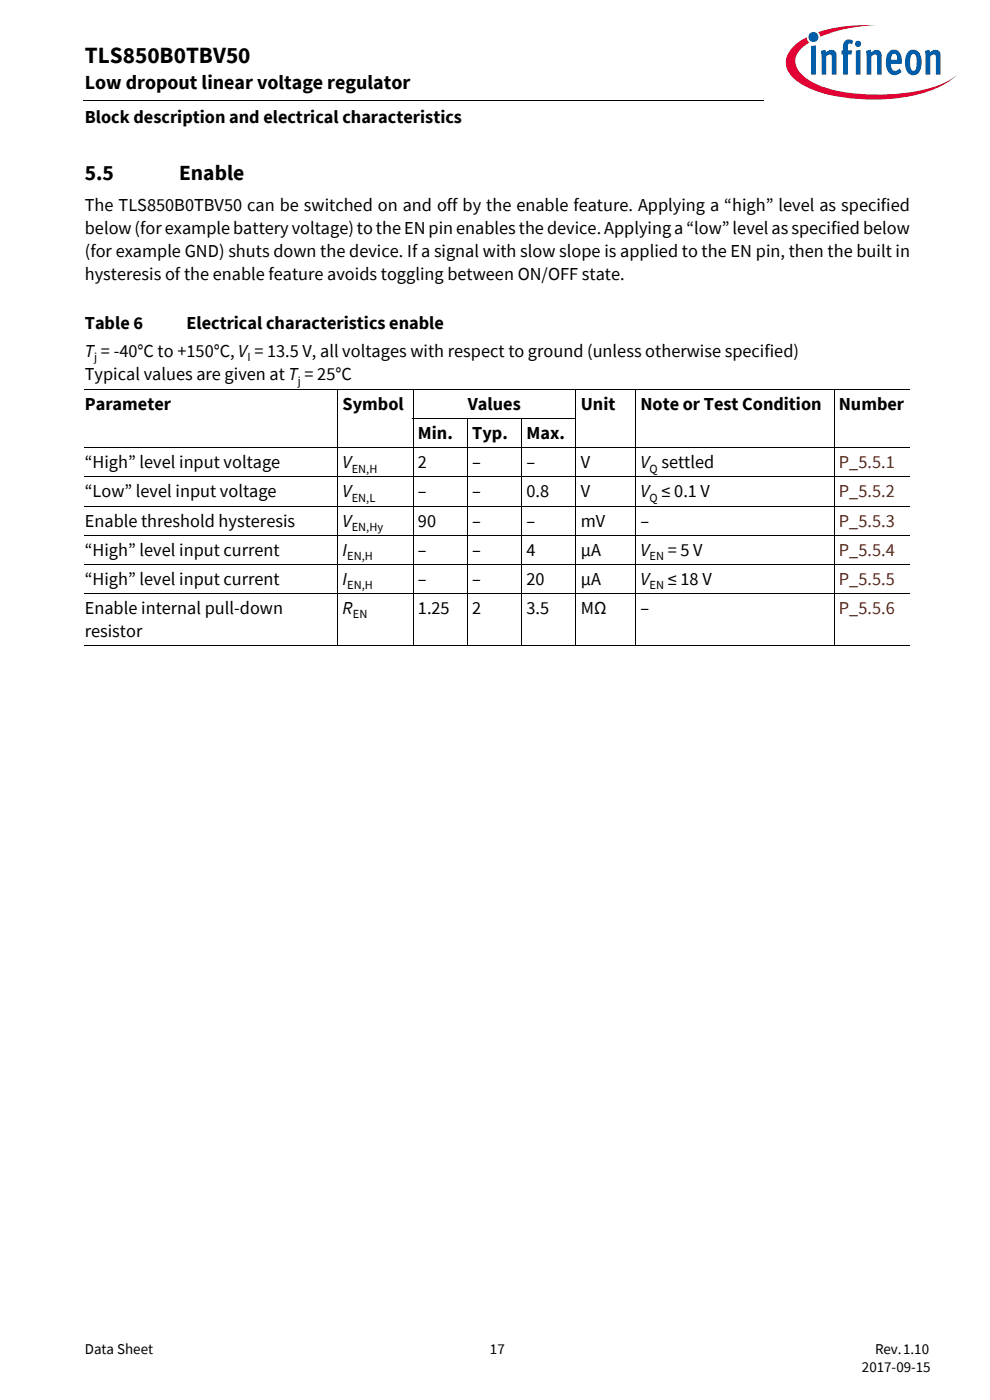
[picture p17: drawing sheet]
<svg xmlns="http://www.w3.org/2000/svg" width="210mm" height="297mm" viewBox="0 0 210 297" stroke-linecap="round" stroke-linejoin="round" font-family="sans-serif">
<defs><g id="words">
<text font-size="4.9" x="18" y="13.4">TLS850B0TBV50</text>
<g font-size="4.6">
<text x="18" y="38.1">5.5</text>
<text x="38" y="38.1">Enable</text>
</g>
<text font-size="4.2" x="18" y="19">Low dropout linear voltage regulator</text>
<g font-size="3.9">
<text x="18" y="26.2">Block description and electrical characteristics</text>
<text x="18" y="44.7">The TLS850B0TBV50 can be switched on and off by the enable feature. Applying a “high” level as specified</text>
<text x="18" y="49.6">below (for example battery voltage) to the EN pin enables the device. Applying a “low” level as specified below</text>
<text x="18" y="54.5">(for example GND) shuts down the device. If a signal with slow slope is applied to the EN pin, then the built in</text>
<text x="18" y="59.5">hysteresis of the enable feature avoids toggling between ON/OFF state.</text>
<text x="18" y="69.7">Table 6</text>
<text x="39.5" y="69.7">Electrical characteristics enable</text>
<text x="18" y="75.7">T = -40°C to +150°C, V = 13.5 V, all voltages with respect to ground (unless otherwise specified)</text>
<text x="18" y="80.6">Typical values are given at T = 25°C</text>
<text x="18" y="87">Parameter</text>
<text x="72.7" y="87">Symbol</text>
<text x="99.2" y="87">Values</text>
<text x="123.2" y="87">Unit</text>
<text x="135.8" y="87">Note or Test Condition</text>
<text x="177.9" y="87">Number</text>
<text x="88.6" y="93.2">Min.</text>
<text x="100.2" y="93.2">Typ.</text>
<text x="111.7" y="93.2">Max.</text>
<text x="18" y="99.3">“High” level input voltage</text>
<text x="72.7" y="99.3">V</text>
<text x="88.6" y="99.3">2</text>
<text x="100.2" y="99.3">–</text>
<text x="111.7" y="99.3">–</text>
<text x="123.2" y="99.3">V</text>
<text x="135.8" y="99.3">V settled</text>
<text x="18" y="105.5">“Low” level input voltage</text>
<text x="72.7" y="105.5">V</text>
<text x="88.6" y="105.5">–</text>
<text x="100.2" y="105.5">–</text>
<text x="111.7" y="105.5">0.8</text>
<text x="123.2" y="105.5">V</text>
<text x="135.8" y="105.5">V ≤ 0.1 V</text>
<text x="18" y="111.7">Enable threshold hysteresis</text>
<text x="72.7" y="111.7">V</text>
<text x="88.6" y="111.7">90</text>
<text x="100.2" y="111.7">–</text>
<text x="111.7" y="111.7">–</text>
<text x="123.2" y="111.7">mV</text>
<text x="135.8" y="111.7">–</text>
<text x="18" y="117.9">“High” level input current</text>
<text x="72.7" y="117.9">I</text>
<text x="88.6" y="117.9">–</text>
<text x="100.2" y="117.9">–</text>
<text x="111.7" y="117.9">4</text>
<text x="123.2" y="117.9">µA</text>
<text x="135.8" y="117.9">V</text>
<text x="141.6" y="117.9">= 5 V</text>
<text x="18" y="124">“High” level input current</text>
<text x="72.7" y="124">I</text>
<text x="88.6" y="124">–</text>
<text x="100.2" y="124">–</text>
<text x="111.7" y="124">20</text>
<text x="123.2" y="124">µA</text>
<text x="135.8" y="124">V</text>
<text x="141.6" y="124">≤ 18 V</text>
<text x="18" y="130.2">Enable internal pull-down</text>
<text x="72.7" y="130.2">R</text>
<text x="88.6" y="130.2">1.25</text>
<text x="100.2" y="130.2">2</text>
<text x="111.7" y="130.2">3.5</text>
<text x="123.2" y="130.2">MΩ</text>
<text x="135.8" y="130.2">–</text>
<text x="18" y="135.2">resistor</text>
</g>
<g font-size="3.9" fill="#802600">
<text x="177.9" y="99.3">P_5.5.1</text>
<text x="177.9" y="105.5">P_5.5.2</text>
<text x="177.9" y="111.7">P_5.5.3</text>
<text x="177.9" y="117.9">P_5.5.4</text>
<text x="177.9" y="124">P_5.5.5</text>
<text x="177.9" y="130.2">P_5.5.6</text>
</g>
<g font-size="3.2">
<text x="18" y="287.3">Data Sheet</text>
<text x="103.9" y="287.3">17</text>
<text x="185.6" y="287.3">Rev. 1.10</text>
<text x="182.8" y="291.2">2017-09-15</text>
</g>
<g font-size="2.6">
<text x="20" y="76.7">j</text>
<text x="52.5" y="76.7">I</text>
<text x="63.2" y="81.6">j</text>
<text x="74.6" y="100.3">EN,H</text>
<text x="137.8" y="100.3">Q</text>
<text x="74.6" y="106.5">EN,L</text>
<text x="137.8" y="106.5">Q</text>
<text x="74.6" y="112.7">EN,Hy</text>
<text x="73.6" y="118.8">EN,H</text>
<text x="137.8" y="118.8">EN</text>
<text x="73.6" y="125">EN,H</text>
<text x="137.8" y="125">EN</text>
<text x="74.8" y="131.2">EN</text>
</g>
</g></defs>
<path d="M173.5 6.8l.5 1 1.4-.5a31.9 31.9 0 0 1 10.7-1.9 32.2 32.2 0 0 0-12.6 1.4zM168.4 9.8a4.3 4.3 0 0 0 0 6.9 21.8 21.8 0 0 0 11.7 4.1 38.5 38.5 0 0 0 18.6-2.1 14.3 14.3 0 0 0 4.3-2.8 18.4 18.4 0 0 1-8.8 3.5 40.4 40.4 0 0 1-20.2-1.2l-1.6-.7a6.4 6.4 0 0 1-3.7-4.4 5.1 5.1 0 0 1 2.9-4.1l-.3-.3-.2-.8-1 .5z" fill-rule="evenodd" fill="#e30034"/>
<path d="M171.5 7.8a1.06 1.06 0 0 0 2.1 0 1.06 1.06 0 0 0-2.1 0zM172.1 9.8v6h.9v-6.2zM174.1 10.8l.2 1.3v3.7h.9v-3.8l.7-.4h.3l.2 .3v3.9h1v-3.9a1.21 1.21 0 0 0-.8-1.3 1.21 1.21 0 0 0-1.4 .5l-.1-.6zM179.3 8.6a2.41 2.41 0 0 0-.5 2.1h-.3v.9h.3v4.2h1v-4.2h.8l.2-.9h-1v-.9a.49 .49 0 0 1 .3-.6 .49 .49 0 0 1 .6 .2l.3-.7a1.45 1.45 0 0 0-1.7-.1zM181.5 10.7v5.1h1v-5.2zM181.3 9.3a.7 .7 0 0 0 1.4 0 .7 .7 0 0 0-1.4 0zM183.7 10.8l.1 5h1v-3.8a.64 .64 0 0 1 .5-.5 .64 .64 0 0 1 .7 .4v3.9h1v-3.9a1.22 1.22 0 0 0-.8-1.3 1.22 1.22 0 0 0-1.4 .5l-.2-.6zM188.7 10.8a3.9 3.9 0 0 0-.1 4.7 1.76 1.76 0 0 0 2.6-.3l-.4-.7a.99 .99 0 0 1-1.6 .1l-.2-1.1h2.3v-.2a2.3 2.3 0 0 0-1.5-2.8h-.5zM189.2 11.7a.65 .65 0 0 1 .9-.2 .65 .65 0 0 1 .2 .9v.3h-1.3zM192.7 10.9a3.9 3.9 0 0 0 .1 4.8 1.68 1.68 0 0 0 2.6-1.5 3.8 3.8 0 0 0-.7-3.3 1.59 1.59 0 0 0-2 0zM193.4 11.6l.2-.1a.86 .86 0 0 1 .8 1.2v.7a1.26 1.26 0 0 1-.7 1.7 2.12 2.12 0 0 1-.7-2.4l.2-.9zM196.2 10.8l.1 5h1v-3.8l.7-.4h.3l.2 .3v3.9h1v-4.2a1.08 1.08 0 0 0-.6-1 1.08 1.08 0 0 0-1.3 .2l-.4 .3-.1-.6z" fill-rule="evenodd" fill="#005da9"/>
<path d="M17.7 21.3l.1 .1z" fill="#000"/>
<g fill="none" stroke="#000" stroke-width=".21">
<path d="M17.8 21.4h144.2M18 82.6h175M18 95h175M71.6 82.6v54.4M87.5 88.8h34.7M87.6 82.6v54.4M99.1 88.8v48.2M110.6 88.8v48.2M122.1 82.6v54.4M134.8 82.6v54.4M176.9 82.6v54.4M18 101.2h175"/>
<path d="M18 107.4h175M18 113.5h175M18 119.7h175M18 125.9h175M18 137h175"/>
</g>
<use href="#words"/>
</svg>
